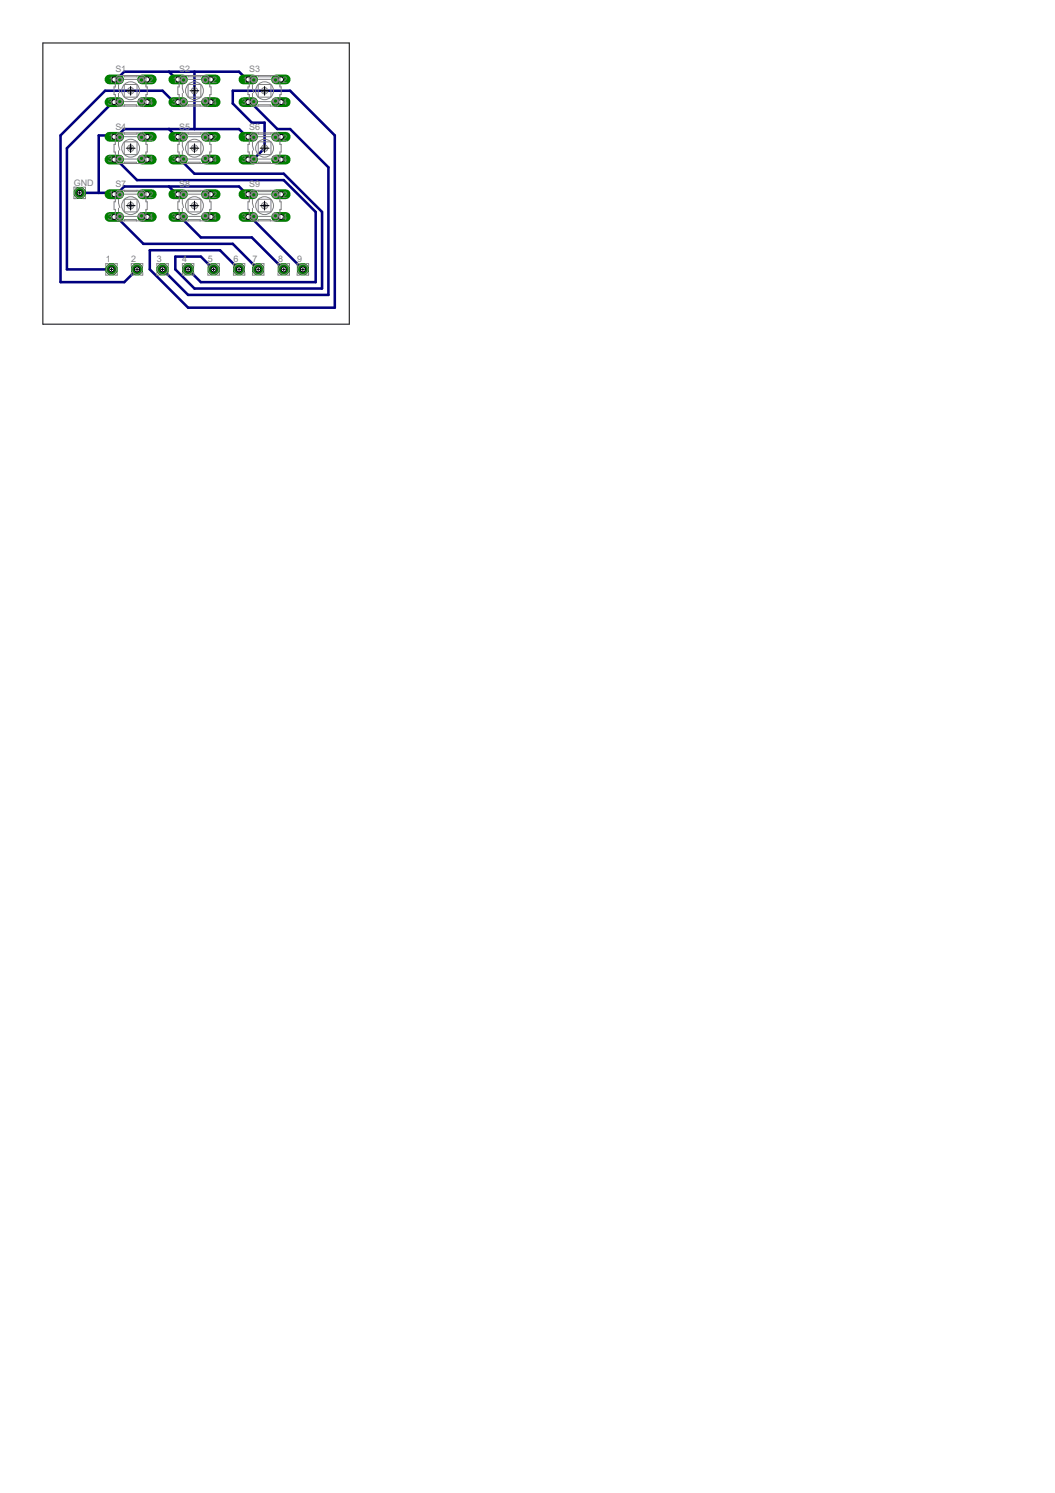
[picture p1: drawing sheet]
<svg xmlns="http://www.w3.org/2000/svg" width="210mm" height="297mm" viewBox="0 0 210 297" stroke-linecap="round" stroke-linejoin="round" font-family="sans-serif">
<defs><g id="words">
<g font-size="2" fill="#808080">
<text x="21.7" y="16.4">1</text>
<text x="23" y="14.4">S1</text>
<text x="29.6" y="16.5">2</text>
<text x="34.4" y="16.4">1</text>
<text x="35.6" y="14.4">S2</text>
<text x="42.2" y="16.5">2</text>
<text x="48.3" y="16.4">1</text>
<text x="49.6" y="14.4">S3</text>
<text x="56.2" y="16.5">2</text>
<text x="21.4" y="20.9">3</text>
<text x="29.6" y="20.9">4</text>
<text x="34.1" y="20.9">3</text>
<text x="42.2" y="20.9">4</text>
<text x="48.1" y="20.9">3</text>
<text x="56.2" y="20.9">4</text>
<text x="21.7" y="27.8">1</text>
<text x="23" y="25.8">S4</text>
<text x="29.6" y="28">2</text>
<text x="34.4" y="27.8">1</text>
<text x="35.6" y="25.8">S5</text>
<text x="42.2" y="28">2</text>
<text x="48.3" y="27.8">1</text>
<text x="49.6" y="25.8">S6</text>
<text x="56.2" y="28">2</text>
<text x="21.4" y="32.3">3</text>
<text x="29.6" y="32.3">4</text>
<text x="34.1" y="32.3">3</text>
<text x="42.2" y="32.3">4</text>
<text x="48.1" y="32.3">3</text>
<text x="56.2" y="32.3">4</text>
<text x="14.7" y="37">GND</text>
<text x="21.7" y="39.3">1</text>
<text x="23" y="37.2">S7</text>
<text x="29.6" y="39.4">2</text>
<text x="34.4" y="39.3">1</text>
<text x="35.6" y="37.2">S8</text>
<text x="42.2" y="39.4">2</text>
<text x="48.3" y="39.3">1</text>
<text x="49.6" y="37.2">S9</text>
<text x="56.2" y="39.4">2</text>
<text x="21.4" y="43.7">3</text>
<text x="29.6" y="43.7">4</text>
<text x="34.1" y="43.7">3</text>
<text x="42.2" y="43.7">4</text>
<text x="48.1" y="43.7">3</text>
<text x="56.2" y="43.7">4</text>
<text x="21" y="52.2">1</text>
<text x="26.1" y="52.2">2</text>
<text x="31.2" y="52.2">3</text>
<text x="36.3" y="52.2">4</text>
<text x="41.4" y="52.2">5</text>
<text x="46.4" y="52.2">6</text>
<text x="50.2" y="52.2">7</text>
<text x="55.3" y="52.2">8</text>
<text x="59.1" y="52.2">9</text>
</g>
</g></defs>
<g fill="#000080" stroke="#000080" stroke-width=".51">
<path d="M22.2 20.6l-8.9 8.9z"/>
<path d="M13.3 29.5v24.1z"/>
<path d="M13.3 53.6h8.9z"/>
<path d="M22.2 20.6l.6-.3z"/>
<path d="M32.3 18.1l2.6 2.5z"/>
<path d="M20.9 18.1h11.4z"/>
<path d="M20.9 18.1l-8.9 8.8z"/>
<path d="M12 26.9v29.2z"/>
<path d="M12 56.1h12.7z"/>
<path d="M24.7 56.1l2.6-2.5z"/>
<path d="M34.9 20.6l.5-.3z"/>
<path d="M50.1 20.6l5.1 5.1z"/>
<path d="M55.2 25.7h2.5z"/>
<path d="M57.7 25.7l7.6 7.6z"/>
<path d="M65.3 33.3v25.4z"/>
<path d="M37.4 58.7h27.9z"/>
<path d="M32.3 53.6l5.1 5.1z"/>
<path d="M49.4 20.3l.7 .3z"/>
<path d="M15.9 38.4h3.7z"/>
<path d="M19.6 38.4h2.6z"/>
<path d="M22.2 38.4l.6 .3z"/>
<path d="M33.6 37.1l1.3 1.3z"/>
<path d="M24.7 37.1h8.9z"/>
<path d="M23.5 38.4l1.2-1.3z"/>
<path d="M34.9 38.4l.5 .3z"/>
<path d="M22.8 38.7l.7-.3z"/>
<path d="M47.6 37.1l1.2 1.3z"/>
<path d="M33.6 37.1h14z"/>
<path d="M48.8 38.4l.6 .3z"/>
<path d="M23.5 26.9l1.2-1.2z"/>
<path d="M24.7 25.7h8.9z"/>
<path d="M33.6 25.7l1.3 1.2z"/>
<path d="M22.8 27.2l.7-.3z"/>
<path d="M34.9 26.9l.5 .3z"/>
<path d="M47.6 25.7l1.2 1.2z"/>
<path d="M33.6 25.7h5.1z"/>
<path d="M38.7 25.7h8.9z"/>
<path d="M48.8 26.9l.6 .3z"/>
<path d="M24.7 14.3l-1.2 1.2z"/>
<path d="M24.7 14.3h8.9z"/>
<path d="M33.6 14.3l1.3 1.2z"/>
<path d="M22.8 15.8l.7-.3z"/>
<path d="M34.9 15.5l.5 .3z"/>
<path d="M47.6 14.3l1.2 1.2z"/>
<path d="M33.6 14.3h5.1z"/>
<path d="M38.7 14.3h8.9z"/>
<path d="M48.8 15.5l.6 .3z"/>
<path d="M38.7 14.3v11.4z"/>
<path d="M19.6 26.9v11.5z"/>
<path d="M19.6 26.9h2.6z"/>
<path d="M22.2 26.9l.6 .3z"/>
<path d="M23.5 32l3.8 3.8z"/>
<path d="M27.3 35.8h29.2z"/>
<path d="M56.5 35.8l6.3 6.4z"/>
<path d="M62.8 42.2v13.9z"/>
<path d="M40 56.1h22.8z"/>
<path d="M37.4 53.6l2.6 2.5z"/>
<path d="M22.8 31.7l.7 .3z"/>
<path d="M36.2 32l2.5 2.6z"/>
<path d="M38.7 34.6h17.8z"/>
<path d="M56.5 34.6l7.6 7.6z"/>
<path d="M64.1 42.2v15.2z"/>
<path d="M38.7 57.4h25.4z"/>
<path d="M34.9 53.6l3.8 3.8z"/>
<path d="M34.9 51.1v2.5z"/>
<path d="M34.9 51.1h5.1z"/>
<path d="M40 51.1l2.5 2.5z"/>
<path d="M35.4 31.7l.8 .3z"/>
<path d="M52.6 29.5l-2.5 2.5z"/>
<path d="M52.6 24.4v5.1z"/>
<path d="M50.1 24.4h2.5z"/>
<path d="M46.3 20.6l3.8 3.8z"/>
<path d="M46.3 18.1v2.5z"/>
<path d="M46.3 18.1h11.4z"/>
<path d="M57.7 18.1l8.9 8.8z"/>
<path d="M66.6 26.9v34.3z"/>
<path d="M37.4 61.2h29.2z"/>
<path d="M29.8 53.6l7.6 7.6z"/>
<path d="M29.8 49.8v3.8z"/>
<path d="M29.8 49.8h14z"/>
<path d="M43.8 49.8l3.8 3.8z"/>
<path d="M49.4 31.7l.7 .3z"/>
<path d="M23.5 43.4l5 5.1z"/>
<path d="M28.5 48.5h17.8z"/>
<path d="M46.3 48.5l5.1 5.1z"/>
<path d="M22.8 43.2l.7 .2z"/>
<path d="M36.2 43.4l3.8 3.8z"/>
<path d="M40 47.2h10.1z"/>
<path d="M50.1 47.2l6.4 6.4z"/>
<path d="M35.4 43.2l.8 .2z"/>
<path d="M50.1 43.4l10.2 10.2z"/>
<path d="M49.4 43.2l.7 .2z"/>
</g>
<circle cx="15.9" cy="38.4" r="1.17" fill="#008000" stroke="#008000" stroke-width=".2"/>
<circle cx="15.9" cy="38.4" r=".51" fill="#fff" stroke="#000" stroke-width=".2"/>
<circle cx="22.2" cy="53.6" r="1.17" fill="#008000" stroke="#008000" stroke-width=".2"/>
<circle cx="22.2" cy="53.6" r=".51" fill="#fff" stroke="#000" stroke-width=".2"/>
<path d="M21.8 15.8h1.9z" fill="#008000" stroke="#008000" stroke-width="1.9"/>
<circle cx="22.8" cy="15.8" r=".51" fill="#fff" stroke="#000" stroke-width=".2"/>
<path d="M21.8 20.3h1.9z" fill="#008000" stroke="#008000" stroke-width="1.9"/>
<circle cx="22.8" cy="20.3" r=".51" fill="#fff" stroke="#000" stroke-width=".2"/>
<path d="M28.3 15.8h1.9z" fill="#008000" stroke="#008000" stroke-width="1.9"/>
<circle cx="29.3" cy="15.8" r=".51" fill="#fff" stroke="#000" stroke-width=".2"/>
<path d="M28.3 20.3h1.9z" fill="#008000" stroke="#008000" stroke-width="1.9"/>
<circle cx="29.3" cy="20.3" r=".51" fill="#fff" stroke="#000" stroke-width=".2"/>
<path d="M34.5 15.8h1.9z" fill="#008000" stroke="#008000" stroke-width="1.9"/>
<circle cx="35.4" cy="15.8" r=".51" fill="#fff" stroke="#000" stroke-width=".2"/>
<path d="M34.5 20.3h1.9z" fill="#008000" stroke="#008000" stroke-width="1.9"/>
<circle cx="35.4" cy="20.3" r=".51" fill="#fff" stroke="#000" stroke-width=".2"/>
<path d="M41 15.8h1.9z" fill="#008000" stroke="#008000" stroke-width="1.9"/>
<circle cx="41.9" cy="15.8" r=".51" fill="#fff" stroke="#000" stroke-width=".2"/>
<path d="M41 20.3h1.9z" fill="#008000" stroke="#008000" stroke-width="1.9"/>
<circle cx="41.9" cy="20.3" r=".51" fill="#fff" stroke="#000" stroke-width=".2"/>
<path d="M48.4 15.8h2z" fill="#008000" stroke="#008000" stroke-width="1.9"/>
<circle cx="49.4" cy="15.8" r=".51" fill="#fff" stroke="#000" stroke-width=".2"/>
<path d="M48.4 20.3h2z" fill="#008000" stroke="#008000" stroke-width="1.9"/>
<circle cx="49.4" cy="20.3" r=".51" fill="#fff" stroke="#000" stroke-width=".2"/>
<path d="M54.9 15.8h2z" fill="#008000" stroke="#008000" stroke-width="1.9"/>
<circle cx="55.9" cy="15.8" r=".51" fill="#fff" stroke="#000" stroke-width=".2"/>
<path d="M54.9 20.3h2z" fill="#008000" stroke="#008000" stroke-width="1.9"/>
<circle cx="55.9" cy="20.3" r=".51" fill="#fff" stroke="#000" stroke-width=".2"/>
<circle cx="27.3" cy="53.6" r="1.17" fill="#008000" stroke="#008000" stroke-width=".2"/>
<circle cx="27.3" cy="53.6" r=".51" fill="#fff" stroke="#000" stroke-width=".2"/>
<circle cx="32.3" cy="53.6" r="1.17" fill="#008000" stroke="#008000" stroke-width=".2"/>
<circle cx="32.3" cy="53.6" r=".51" fill="#fff" stroke="#000" stroke-width=".2"/>
<path d="M21.8 27.2h1.9z" fill="#008000" stroke="#008000" stroke-width="1.9"/>
<circle cx="22.8" cy="27.2" r=".51" fill="#fff" stroke="#000" stroke-width=".2"/>
<path d="M21.8 31.7h1.9z" fill="#008000" stroke="#008000" stroke-width="1.9"/>
<circle cx="22.8" cy="31.7" r=".51" fill="#fff" stroke="#000" stroke-width=".2"/>
<path d="M28.3 27.2h1.9z" fill="#008000" stroke="#008000" stroke-width="1.9"/>
<circle cx="29.3" cy="27.2" r=".51" fill="#fff" stroke="#000" stroke-width=".2"/>
<path d="M28.3 31.7h1.9z" fill="#008000" stroke="#008000" stroke-width="1.9"/>
<circle cx="29.3" cy="31.7" r=".51" fill="#fff" stroke="#000" stroke-width=".2"/>
<path d="M34.5 27.2h1.9z" fill="#008000" stroke="#008000" stroke-width="1.9"/>
<circle cx="35.4" cy="27.2" r=".51" fill="#fff" stroke="#000" stroke-width=".2"/>
<path d="M34.5 31.7h1.9z" fill="#008000" stroke="#008000" stroke-width="1.9"/>
<circle cx="35.4" cy="31.7" r=".51" fill="#fff" stroke="#000" stroke-width=".2"/>
<path d="M41 27.2h1.9z" fill="#008000" stroke="#008000" stroke-width="1.9"/>
<circle cx="41.9" cy="27.2" r=".51" fill="#fff" stroke="#000" stroke-width=".2"/>
<path d="M41 31.7h1.9z" fill="#008000" stroke="#008000" stroke-width="1.9"/>
<circle cx="41.9" cy="31.7" r=".51" fill="#fff" stroke="#000" stroke-width=".2"/>
<path d="M48.4 27.2h2z" fill="#008000" stroke="#008000" stroke-width="1.9"/>
<circle cx="49.4" cy="27.2" r=".51" fill="#fff" stroke="#000" stroke-width=".2"/>
<path d="M48.4 31.7h2z" fill="#008000" stroke="#008000" stroke-width="1.9"/>
<circle cx="49.4" cy="31.7" r=".51" fill="#fff" stroke="#000" stroke-width=".2"/>
<path d="M54.9 27.2h2z" fill="#008000" stroke="#008000" stroke-width="1.9"/>
<circle cx="55.9" cy="27.2" r=".51" fill="#fff" stroke="#000" stroke-width=".2"/>
<path d="M54.9 31.7h2z" fill="#008000" stroke="#008000" stroke-width="1.9"/>
<circle cx="55.9" cy="31.7" r=".51" fill="#fff" stroke="#000" stroke-width=".2"/>
<circle cx="37.4" cy="53.6" r="1.17" fill="#008000" stroke="#008000" stroke-width=".2"/>
<circle cx="37.4" cy="53.6" r=".51" fill="#fff" stroke="#000" stroke-width=".2"/>
<circle cx="42.5" cy="53.6" r="1.17" fill="#008000" stroke="#008000" stroke-width=".2"/>
<circle cx="42.5" cy="53.6" r=".51" fill="#fff" stroke="#000" stroke-width=".2"/>
<circle cx="47.6" cy="53.6" r="1.17" fill="#008000" stroke="#008000" stroke-width=".2"/>
<circle cx="47.6" cy="53.6" r=".51" fill="#fff" stroke="#000" stroke-width=".2"/>
<path d="M21.8 38.7h1.9z" fill="#008000" stroke="#008000" stroke-width="1.9"/>
<circle cx="22.8" cy="38.7" r=".51" fill="#fff" stroke="#000" stroke-width=".2"/>
<path d="M21.8 43.2h1.9z" fill="#008000" stroke="#008000" stroke-width="1.9"/>
<circle cx="22.8" cy="43.2" r=".51" fill="#fff" stroke="#000" stroke-width=".2"/>
<path d="M28.3 38.7h1.9z" fill="#008000" stroke="#008000" stroke-width="1.9"/>
<circle cx="29.3" cy="38.7" r=".51" fill="#fff" stroke="#000" stroke-width=".2"/>
<path d="M28.3 43.2h1.9z" fill="#008000" stroke="#008000" stroke-width="1.9"/>
<circle cx="29.3" cy="43.2" r=".51" fill="#fff" stroke="#000" stroke-width=".2"/>
<path d="M34.5 38.7h1.9z" fill="#008000" stroke="#008000" stroke-width="1.9"/>
<circle cx="35.4" cy="38.7" r=".51" fill="#fff" stroke="#000" stroke-width=".2"/>
<path d="M34.5 43.2h1.9z" fill="#008000" stroke="#008000" stroke-width="1.9"/>
<circle cx="35.4" cy="43.2" r=".51" fill="#fff" stroke="#000" stroke-width=".2"/>
<path d="M41 38.7h1.9z" fill="#008000" stroke="#008000" stroke-width="1.9"/>
<circle cx="41.9" cy="38.7" r=".51" fill="#fff" stroke="#000" stroke-width=".2"/>
<path d="M41 43.2h1.9z" fill="#008000" stroke="#008000" stroke-width="1.9"/>
<circle cx="41.9" cy="43.2" r=".51" fill="#fff" stroke="#000" stroke-width=".2"/>
<path d="M48.4 38.7h2z" fill="#008000" stroke="#008000" stroke-width="1.9"/>
<circle cx="49.4" cy="38.7" r=".51" fill="#fff" stroke="#000" stroke-width=".2"/>
<path d="M48.4 43.2h2z" fill="#008000" stroke="#008000" stroke-width="1.9"/>
<circle cx="49.4" cy="43.2" r=".51" fill="#fff" stroke="#000" stroke-width=".2"/>
<path d="M54.9 38.7h2z" fill="#008000" stroke="#008000" stroke-width="1.9"/>
<circle cx="55.9" cy="38.7" r=".51" fill="#fff" stroke="#000" stroke-width=".2"/>
<path d="M54.9 43.2h2z" fill="#008000" stroke="#008000" stroke-width="1.9"/>
<circle cx="55.9" cy="43.2" r=".51" fill="#fff" stroke="#000" stroke-width=".2"/>
<circle cx="51.4" cy="53.6" r="1.17" fill="#008000" stroke="#008000" stroke-width=".2"/>
<circle cx="51.4" cy="53.6" r=".51" fill="#fff" stroke="#000" stroke-width=".2"/>
<circle cx="56.5" cy="53.6" r="1.17" fill="#008000" stroke="#008000" stroke-width=".2"/>
<circle cx="56.5" cy="53.6" r=".51" fill="#fff" stroke="#000" stroke-width=".2"/>
<circle cx="60.3" cy="53.6" r="1.17" fill="#008000" stroke="#008000" stroke-width=".2"/>
<circle cx="60.3" cy="53.6" r=".51" fill="#fff" stroke="#000" stroke-width=".2"/>
<circle cx="15.9" cy="38.4" r="1.17" fill="#008000" stroke="#008000" stroke-width=".2"/>
<circle cx="15.9" cy="38.4" r=".51" fill="#fff" stroke="#000" stroke-width=".2"/>
<circle cx="22.2" cy="53.6" r="1.17" fill="#008000" stroke="#008000" stroke-width=".2"/>
<circle cx="22.2" cy="53.6" r=".51" fill="#fff" stroke="#000" stroke-width=".2"/>
<path d="M22 15.8h1.5z" fill="#008000" stroke="#008000" stroke-width="1.5"/>
<circle cx="22.8" cy="15.8" r=".51" fill="#fff" stroke="#000" stroke-width=".2"/>
<path d="M22 20.3h1.5z" fill="#008000" stroke="#008000" stroke-width="1.5"/>
<circle cx="22.8" cy="20.3" r=".51" fill="#fff" stroke="#000" stroke-width=".2"/>
<path d="M28.5 15.8h1.5z" fill="#008000" stroke="#008000" stroke-width="1.5"/>
<circle cx="29.3" cy="15.8" r=".51" fill="#fff" stroke="#000" stroke-width=".2"/>
<path d="M28.5 20.3h1.5z" fill="#008000" stroke="#008000" stroke-width="1.5"/>
<circle cx="29.3" cy="20.3" r=".51" fill="#fff" stroke="#000" stroke-width=".2"/>
<path d="M34.7 15.8h1.5z" fill="#008000" stroke="#008000" stroke-width="1.5"/>
<circle cx="35.4" cy="15.8" r=".51" fill="#fff" stroke="#000" stroke-width=".2"/>
<path d="M34.7 20.3h1.5z" fill="#008000" stroke="#008000" stroke-width="1.5"/>
<circle cx="35.4" cy="20.3" r=".51" fill="#fff" stroke="#000" stroke-width=".2"/>
<path d="M41.2 15.8h1.5z" fill="#008000" stroke="#008000" stroke-width="1.5"/>
<circle cx="41.9" cy="15.8" r=".51" fill="#fff" stroke="#000" stroke-width=".2"/>
<path d="M41.2 20.3h1.5z" fill="#008000" stroke="#008000" stroke-width="1.5"/>
<circle cx="41.9" cy="20.3" r=".51" fill="#fff" stroke="#000" stroke-width=".2"/>
<path d="M48.6 15.8h1.6z" fill="#008000" stroke="#008000" stroke-width="1.5"/>
<circle cx="49.4" cy="15.8" r=".51" fill="#fff" stroke="#000" stroke-width=".2"/>
<path d="M48.6 20.3h1.6z" fill="#008000" stroke="#008000" stroke-width="1.5"/>
<circle cx="49.4" cy="20.3" r=".51" fill="#fff" stroke="#000" stroke-width=".2"/>
<path d="M55.1 15.8h1.6z" fill="#008000" stroke="#008000" stroke-width="1.5"/>
<circle cx="55.9" cy="15.8" r=".51" fill="#fff" stroke="#000" stroke-width=".2"/>
<path d="M55.1 20.3h1.6z" fill="#008000" stroke="#008000" stroke-width="1.5"/>
<circle cx="55.9" cy="20.3" r=".51" fill="#fff" stroke="#000" stroke-width=".2"/>
<circle cx="27.3" cy="53.6" r="1.17" fill="#008000" stroke="#008000" stroke-width=".2"/>
<circle cx="27.3" cy="53.6" r=".51" fill="#fff" stroke="#000" stroke-width=".2"/>
<circle cx="32.3" cy="53.6" r="1.17" fill="#008000" stroke="#008000" stroke-width=".2"/>
<circle cx="32.3" cy="53.6" r=".51" fill="#fff" stroke="#000" stroke-width=".2"/>
<path d="M22 27.2h1.5z" fill="#008000" stroke="#008000" stroke-width="1.5"/>
<circle cx="22.8" cy="27.2" r=".51" fill="#fff" stroke="#000" stroke-width=".2"/>
<path d="M22 31.7h1.5z" fill="#008000" stroke="#008000" stroke-width="1.5"/>
<circle cx="22.8" cy="31.7" r=".51" fill="#fff" stroke="#000" stroke-width=".2"/>
<path d="M28.5 27.2h1.5z" fill="#008000" stroke="#008000" stroke-width="1.5"/>
<circle cx="29.3" cy="27.2" r=".51" fill="#fff" stroke="#000" stroke-width=".2"/>
<path d="M28.5 31.7h1.5z" fill="#008000" stroke="#008000" stroke-width="1.5"/>
<circle cx="29.3" cy="31.7" r=".51" fill="#fff" stroke="#000" stroke-width=".2"/>
<path d="M34.7 27.2h1.5z" fill="#008000" stroke="#008000" stroke-width="1.5"/>
<circle cx="35.4" cy="27.2" r=".51" fill="#fff" stroke="#000" stroke-width=".2"/>
<path d="M34.7 31.7h1.5z" fill="#008000" stroke="#008000" stroke-width="1.5"/>
<circle cx="35.4" cy="31.7" r=".51" fill="#fff" stroke="#000" stroke-width=".2"/>
<path d="M41.2 27.2h1.5z" fill="#008000" stroke="#008000" stroke-width="1.5"/>
<circle cx="41.9" cy="27.2" r=".51" fill="#fff" stroke="#000" stroke-width=".2"/>
<path d="M41.2 31.7h1.5z" fill="#008000" stroke="#008000" stroke-width="1.5"/>
<circle cx="41.9" cy="31.7" r=".51" fill="#fff" stroke="#000" stroke-width=".2"/>
<path d="M48.6 27.2h1.6z" fill="#008000" stroke="#008000" stroke-width="1.5"/>
<circle cx="49.4" cy="27.2" r=".51" fill="#fff" stroke="#000" stroke-width=".2"/>
<path d="M48.6 31.7h1.6z" fill="#008000" stroke="#008000" stroke-width="1.5"/>
<circle cx="49.4" cy="31.7" r=".51" fill="#fff" stroke="#000" stroke-width=".2"/>
<path d="M55.1 27.2h1.6z" fill="#008000" stroke="#008000" stroke-width="1.5"/>
<circle cx="55.9" cy="27.2" r=".51" fill="#fff" stroke="#000" stroke-width=".2"/>
<path d="M55.1 31.7h1.6z" fill="#008000" stroke="#008000" stroke-width="1.5"/>
<circle cx="55.9" cy="31.7" r=".51" fill="#fff" stroke="#000" stroke-width=".2"/>
<circle cx="37.4" cy="53.6" r="1.17" fill="#008000" stroke="#008000" stroke-width=".2"/>
<circle cx="37.4" cy="53.6" r=".51" fill="#fff" stroke="#000" stroke-width=".2"/>
<circle cx="42.5" cy="53.6" r="1.17" fill="#008000" stroke="#008000" stroke-width=".2"/>
<circle cx="42.5" cy="53.6" r=".51" fill="#fff" stroke="#000" stroke-width=".2"/>
<circle cx="47.6" cy="53.6" r="1.17" fill="#008000" stroke="#008000" stroke-width=".2"/>
<circle cx="47.6" cy="53.6" r=".51" fill="#fff" stroke="#000" stroke-width=".2"/>
<path d="M22 38.7h1.5z" fill="#008000" stroke="#008000" stroke-width="1.5"/>
<circle cx="22.8" cy="38.7" r=".51" fill="#fff" stroke="#000" stroke-width=".2"/>
<path d="M22 43.2h1.5z" fill="#008000" stroke="#008000" stroke-width="1.5"/>
<circle cx="22.8" cy="43.2" r=".51" fill="#fff" stroke="#000" stroke-width=".2"/>
<path d="M28.5 38.7h1.5z" fill="#008000" stroke="#008000" stroke-width="1.5"/>
<circle cx="29.3" cy="38.7" r=".51" fill="#fff" stroke="#000" stroke-width=".2"/>
<path d="M28.5 43.2h1.5z" fill="#008000" stroke="#008000" stroke-width="1.5"/>
<circle cx="29.3" cy="43.2" r=".51" fill="#fff" stroke="#000" stroke-width=".2"/>
<path d="M34.7 38.7h1.5z" fill="#008000" stroke="#008000" stroke-width="1.5"/>
<circle cx="35.4" cy="38.7" r=".51" fill="#fff" stroke="#000" stroke-width=".2"/>
<path d="M34.7 43.2h1.5z" fill="#008000" stroke="#008000" stroke-width="1.5"/>
<circle cx="35.4" cy="43.2" r=".51" fill="#fff" stroke="#000" stroke-width=".2"/>
<path d="M41.2 38.7h1.5z" fill="#008000" stroke="#008000" stroke-width="1.5"/>
<circle cx="41.9" cy="38.7" r=".51" fill="#fff" stroke="#000" stroke-width=".2"/>
<path d="M41.2 43.2h1.5z" fill="#008000" stroke="#008000" stroke-width="1.5"/>
<circle cx="41.9" cy="43.2" r=".51" fill="#fff" stroke="#000" stroke-width=".2"/>
<path d="M48.6 38.7h1.6z" fill="#008000" stroke="#008000" stroke-width="1.5"/>
<circle cx="49.4" cy="38.7" r=".51" fill="#fff" stroke="#000" stroke-width=".2"/>
<path d="M48.6 43.2h1.6z" fill="#008000" stroke="#008000" stroke-width="1.5"/>
<circle cx="49.4" cy="43.2" r=".51" fill="#fff" stroke="#000" stroke-width=".2"/>
<path d="M55.1 38.7h1.6z" fill="#008000" stroke="#008000" stroke-width="1.5"/>
<circle cx="55.9" cy="38.7" r=".51" fill="#fff" stroke="#000" stroke-width=".2"/>
<path d="M55.1 43.2h1.6z" fill="#008000" stroke="#008000" stroke-width="1.5"/>
<circle cx="55.9" cy="43.2" r=".51" fill="#fff" stroke="#000" stroke-width=".2"/>
<circle cx="51.4" cy="53.6" r="1.17" fill="#008000" stroke="#008000" stroke-width=".2"/>
<circle cx="51.4" cy="53.6" r=".51" fill="#fff" stroke="#000" stroke-width=".2"/>
<circle cx="56.5" cy="53.6" r="1.17" fill="#008000" stroke="#008000" stroke-width=".2"/>
<circle cx="56.5" cy="53.6" r=".51" fill="#fff" stroke="#000" stroke-width=".2"/>
<circle cx="60.3" cy="53.6" r="1.17" fill="#008000" stroke="#008000" stroke-width=".2"/>
<circle cx="60.3" cy="53.6" r=".51" fill="#fff" stroke="#000" stroke-width=".2"/>
<g fill="#808080" stroke="#808080" stroke-width=".2">
<path d="M17 39v.5z"/>
<path d="M16.5 39.5h.5z"/>
<path d="M17 37.2v.5z"/>
<path d="M16.5 37.2h.5z"/>
<path d="M14.7 37.2h.5z"/>
<path d="M14.7 37.2v.5z"/>
<path d="M14.7 39v.5z"/>
<path d="M14.7 39.5h.5z"/>
<path d="M23.3 54.2v.5z"/>
<path d="M22.8 54.7h.5z"/>
<path d="M23.3 52.5v.5z"/>
<path d="M22.8 52.5h.5z"/>
<path d="M21 52.5h.5z"/>
<path d="M21 52.5v.5z"/>
<path d="M21 54.2v.5z"/>
<path d="M21 54.7h.5z"/>
<path d="M29 18.8h.3z"/>
<path d="M29.3 17.3v1.5z"/>
<path d="M29 17.3h.3z"/>
<path d="M22.7 17.3h.2z"/>
<path d="M22.7 17.3v1.5z"/>
<path d="M22.7 18.8h.2z"/>
<path d="M24.7 15v.3z"/>
<path d="M24.7 15.3h2.6z"/>
<path d="M27.3 15v.3z"/>
<path d="M24.7 20.8h2.4z"/>
<path d="M27.1 20.8v.3z"/>
<path d="M24.7 20.8v.3z"/>
<path d="M23.8 21.1h.9z"/>
<path d="M27.3 15h.9z"/>
<path d="M24.7 15h2.6z"/>
<path d="M23.8 15h.9z"/>
<path d="M24.7 21.1h2.4z"/>
<path d="M27.1 21.1h1.1z"/>
<path d="M29 18.8v.3z"/>
<path d="M29 17v.3z"/>
<path d="M22.9 18.8v.3z"/>
<path d="M22.9 17v.3z"/>
<path d="M41.7 18.8h.3z"/>
<path d="M42 17.3v1.5z"/>
<path d="M41.7 17.3h.3z"/>
<path d="M35.4 17.3h.2z"/>
<path d="M35.4 17.3v1.5z"/>
<path d="M35.4 18.8h.2z"/>
<path d="M37.4 15v.3z"/>
<path d="M37.4 15.3h2.6z"/>
<path d="M40 15v.3z"/>
<path d="M37.4 20.8h2.4z"/>
<path d="M39.8 20.8v.3z"/>
<path d="M37.4 20.8v.3z"/>
<path d="M36.5 21.1h.9z"/>
<path d="M40 15h.9z"/>
<path d="M37.4 15h2.6z"/>
<path d="M36.5 15h.9z"/>
<path d="M37.4 21.1h2.4z"/>
<path d="M39.8 21.1h1.1z"/>
<path d="M41.7 18.8v.3z"/>
<path d="M41.7 17v.3z"/>
<path d="M35.6 18.8v.3z"/>
<path d="M35.6 17v.3z"/>
<path d="M55.7 18.8h.2z"/>
<path d="M55.9 17.3v1.5z"/>
<path d="M55.7 17.3h.2z"/>
<path d="M49.3 17.3h.3z"/>
<path d="M49.3 17.3v1.5z"/>
<path d="M49.3 18.8h.3z"/>
<path d="M51.4 15v.3z"/>
<path d="M51.4 15.3h2.5z"/>
<path d="M53.9 15v.3z"/>
<path d="M51.4 20.8h2.4z"/>
<path d="M53.8 20.8v.3z"/>
<path d="M51.4 20.8v.3z"/>
<path d="M50.5 21.1h.9z"/>
<path d="M53.9 15h.9z"/>
<path d="M51.4 15h2.5z"/>
<path d="M50.5 15h.9z"/>
<path d="M51.4 21.1h2.4z"/>
<path d="M53.8 21.1h1z"/>
<path d="M55.7 18.8v.3z"/>
<path d="M55.7 17v.3z"/>
<path d="M49.6 18.8v.3z"/>
<path d="M49.6 17v.3z"/>
<path d="M28.4 54.2v.5z"/>
<path d="M27.9 54.7h.5z"/>
<path d="M28.4 52.5v.5z"/>
<path d="M27.9 52.5h.5z"/>
<path d="M26.1 52.5h.5z"/>
<path d="M26.1 52.5v.5z"/>
<path d="M26.1 54.2v.5z"/>
<path d="M26.1 54.7h.5z"/>
<path d="M33.5 54.2v.5z"/>
<path d="M33 54.7h.5z"/>
<path d="M33.5 52.5v.5z"/>
<path d="M33 52.5h.5z"/>
<path d="M31.2 52.5h.5z"/>
<path d="M31.2 52.5v.5z"/>
<path d="M31.2 54.2v.5z"/>
<path d="M31.2 54.7h.5z"/>
<path d="M29 30.2h.3z"/>
<path d="M29.3 28.7v1.5z"/>
<path d="M29 28.7h.3z"/>
<path d="M22.7 28.7h.2z"/>
<path d="M22.7 28.7v1.5z"/>
<path d="M22.7 30.2h.2z"/>
<path d="M24.7 26.4v.3z"/>
<path d="M24.7 26.7h2.6z"/>
<path d="M27.3 26.4v.3z"/>
<path d="M24.7 32.3h2.4z"/>
<path d="M27.1 32.3v.2z"/>
<path d="M24.7 32.3v.2z"/>
<path d="M23.8 32.5h.9z"/>
<path d="M27.3 26.4h.9z"/>
<path d="M24.7 26.4h2.6z"/>
<path d="M23.8 26.4h.9z"/>
<path d="M24.7 32.5h2.4z"/>
<path d="M27.1 32.5h1.1z"/>
<path d="M29 30.2v.3z"/>
<path d="M29 28.5v.2z"/>
<path d="M22.9 30.2v.3z"/>
<path d="M22.9 28.5v.2z"/>
<path d="M41.7 30.2h.3z"/>
<path d="M42 28.7v1.5z"/>
<path d="M41.7 28.7h.3z"/>
<path d="M35.4 28.7h.2z"/>
<path d="M35.4 28.7v1.5z"/>
<path d="M35.4 30.2h.2z"/>
<path d="M37.4 26.4v.3z"/>
<path d="M37.4 26.7h2.6z"/>
<path d="M40 26.4v.3z"/>
<path d="M37.4 32.3h2.4z"/>
<path d="M39.8 32.3v.2z"/>
<path d="M37.4 32.3v.2z"/>
<path d="M36.5 32.5h.9z"/>
<path d="M40 26.4h.9z"/>
<path d="M37.4 26.4h2.6z"/>
<path d="M36.5 26.4h.9z"/>
<path d="M37.4 32.5h2.4z"/>
<path d="M39.8 32.5h1.1z"/>
<path d="M41.7 30.2v.3z"/>
<path d="M41.7 28.5v.2z"/>
<path d="M35.6 30.2v.3z"/>
<path d="M35.6 28.5v.2z"/>
<path d="M55.7 30.2h.2z"/>
<path d="M55.9 28.7v1.5z"/>
<path d="M55.7 28.7h.2z"/>
<path d="M49.3 28.7h.3z"/>
<path d="M49.3 28.7v1.5z"/>
<path d="M49.3 30.2h.3z"/>
<path d="M51.4 26.4v.3z"/>
<path d="M51.4 26.7h2.5z"/>
<path d="M53.9 26.4v.3z"/>
<path d="M51.4 32.3h2.4z"/>
<path d="M53.8 32.3v.2z"/>
<path d="M51.4 32.3v.2z"/>
<path d="M50.5 32.5h.9z"/>
<path d="M53.9 26.4h.9z"/>
<path d="M51.4 26.4h2.5z"/>
<path d="M50.5 26.4h.9z"/>
<path d="M51.4 32.5h2.4z"/>
<path d="M53.8 32.5h1z"/>
<path d="M55.7 30.2v.3z"/>
<path d="M55.7 28.5v.2z"/>
<path d="M49.6 30.2v.3z"/>
<path d="M49.6 28.5v.2z"/>
<path d="M38.6 54.2v.5z"/>
<path d="M38.1 54.7h.5z"/>
<path d="M38.6 52.5v.5z"/>
<path d="M38.1 52.5h.5z"/>
<path d="M36.3 52.5h.5z"/>
<path d="M36.3 52.5v.5z"/>
<path d="M36.3 54.2v.5z"/>
<path d="M36.3 54.7h.5z"/>
<path d="M43.6 54.2v.5z"/>
<path d="M43.1 54.7h.5z"/>
<path d="M43.6 52.5v.5z"/>
<path d="M43.1 52.5h.5z"/>
<path d="M41.4 52.5h.5z"/>
<path d="M41.4 52.5v.5z"/>
<path d="M41.4 54.2v.5z"/>
<path d="M41.4 54.7h.5z"/>
<path d="M48.7 54.2v.5z"/>
<path d="M48.2 54.7h.5z"/>
<path d="M48.7 52.5v.5z"/>
<path d="M48.2 52.5h.5z"/>
<path d="M46.4 52.5h.5z"/>
<path d="M46.4 52.5v.5z"/>
<path d="M46.4 54.2v.5z"/>
<path d="M46.4 54.7h.5z"/>
<path d="M29 41.7h.3z"/>
<path d="M29.3 40.2v1.5z"/>
<path d="M29 40.2h.3z"/>
<path d="M22.7 40.2h.2z"/>
<path d="M22.7 40.2v1.5z"/>
<path d="M22.7 41.7h.2z"/>
<path d="M24.7 37.9v.2z"/>
<path d="M24.7 38.1h2.6z"/>
<path d="M27.3 37.9v.2z"/>
<path d="M24.7 43.7h2.4z"/>
<path d="M27.1 43.7v.2z"/>
<path d="M24.7 43.7v.2z"/>
<path d="M23.8 43.9h.9z"/>
<path d="M27.3 37.9h.9z"/>
<path d="M24.7 37.9h2.6z"/>
<path d="M23.8 37.9h.9z"/>
<path d="M24.7 43.9h2.4z"/>
<path d="M27.1 43.9h1.1z"/>
<path d="M29 41.7v.2z"/>
<path d="M29 39.9v.3z"/>
<path d="M22.9 41.7v.2z"/>
<path d="M22.9 39.9v.3z"/>
<path d="M41.7 41.7h.3z"/>
<path d="M42 40.2v1.5z"/>
<path d="M41.7 40.2h.3z"/>
<path d="M35.4 40.2h.2z"/>
<path d="M35.4 40.2v1.5z"/>
<path d="M35.4 41.7h.2z"/>
<path d="M37.4 37.9v.2z"/>
<path d="M37.4 38.1h2.6z"/>
<path d="M40 37.9v.2z"/>
<path d="M37.4 43.7h2.4z"/>
<path d="M39.8 43.7v.2z"/>
<path d="M37.4 43.7v.2z"/>
<path d="M36.5 43.9h.9z"/>
<path d="M40 37.9h.9z"/>
<path d="M37.4 37.9h2.6z"/>
<path d="M36.5 37.9h.9z"/>
<path d="M37.4 43.9h2.4z"/>
<path d="M39.8 43.9h1.1z"/>
<path d="M41.7 41.7v.2z"/>
<path d="M41.7 39.9v.3z"/>
<path d="M35.6 41.7v.2z"/>
<path d="M35.6 39.9v.3z"/>
<path d="M55.7 41.7h.2z"/>
<path d="M55.9 40.2v1.5z"/>
<path d="M55.7 40.2h.2z"/>
<path d="M49.3 40.2h.3z"/>
<path d="M49.3 40.2v1.5z"/>
<path d="M49.3 41.7h.3z"/>
<path d="M51.4 37.9v.2z"/>
<path d="M51.4 38.1h2.5z"/>
<path d="M53.9 37.9v.2z"/>
<path d="M51.4 43.7h2.4z"/>
<path d="M53.8 43.7v.2z"/>
<path d="M51.4 43.7v.2z"/>
<path d="M50.5 43.9h.9z"/>
<path d="M53.9 37.9h.9z"/>
<path d="M51.4 37.9h2.5z"/>
<path d="M50.5 37.9h.9z"/>
<path d="M51.4 43.9h2.4z"/>
<path d="M53.8 43.9h1z"/>
<path d="M55.7 41.7v.2z"/>
<path d="M55.7 39.9v.3z"/>
<path d="M49.6 41.7v.2z"/>
<path d="M49.6 39.9v.3z"/>
<path d="M52.5 54.2v.5z"/>
<path d="M52 54.7h.5z"/>
<path d="M52.5 52.5v.5z"/>
<path d="M52 52.5h.5z"/>
<path d="M50.2 52.5h.5z"/>
<path d="M50.2 52.5v.5z"/>
<path d="M50.2 54.2v.5z"/>
<path d="M50.2 54.7h.5z"/>
<path d="M57.6 54.2v.5z"/>
<path d="M57.1 54.7h.5z"/>
<path d="M57.6 52.5v.5z"/>
<path d="M57.1 52.5h.5z"/>
<path d="M55.3 52.5h.5z"/>
<path d="M55.3 52.5v.5z"/>
<path d="M55.3 54.2v.5z"/>
<path d="M55.3 54.7h.5z"/>
<path d="M61.4 54.2v.5z"/>
<path d="M60.9 54.7h.5z"/>
<path d="M61.4 52.5v.5z"/>
<path d="M60.9 52.5h.5z"/>
<path d="M59.1 52.5h.5z"/>
<path d="M59.1 52.5v.5z"/>
<path d="M59.1 54.2v.5z"/>
<path d="M59.1 54.7h.5z"/>
<path d="M29 15.5v1.5z"/>
<path d="M28.5 15l.5 .5z"/>
<path d="M28.5 21.1l.5-.5z"/>
<path d="M29 19.1v1.5z"/>
<path d="M22.9 15.5l.6-.5z"/>
<path d="M22.9 15.5v1.5z"/>
<path d="M22.9 20.6l.6 .5z"/>
<path d="M22.9 19.1v1.5z"/>
<path d="M24.7 16.8v2.5z"/>
<path d="M24.7 19.3h2.6z"/>
<path d="M27.3 16.8v2.5z"/>
<path d="M24.7 16.8h2.6z"/>
<path d="M28.2 21.1h.3z"/>
<path d="M23.5 21.1h.3z"/>
<path d="M23.5 15h.3z"/>
<path d="M28.2 15h.3z"/>
<path d="M24.7 20.2h2.6z"/>
<path d="M24.7 15.8h2.6z"/>
<path d="M23.6 16.8v.7z"/>
<path d="M23.6 18.6v.7z"/>
<path d="M23.6 17.5l.2 .9z"/>
<path d="M41.7 15.5v1.5z"/>
<path d="M41.2 15l.5 .5z"/>
<path d="M41.2 21.1l.5-.5z"/>
<path d="M41.7 19.1v1.5z"/>
<path d="M35.6 15.5l.6-.5z"/>
<path d="M35.6 15.5v1.5z"/>
<path d="M35.6 20.6l.6 .5z"/>
<path d="M35.6 19.1v1.5z"/>
<path d="M37.4 16.8v2.5z"/>
<path d="M37.4 19.3h2.6z"/>
<path d="M40 16.8v2.5z"/>
<path d="M37.4 16.8h2.6z"/>
<path d="M40.9 21.1h.3z"/>
<path d="M36.2 21.1h.3z"/>
<path d="M36.2 15h.3z"/>
<path d="M40.9 15h.3z"/>
<path d="M37.4 20.2h2.6z"/>
<path d="M37.4 15.8h2.6z"/>
<path d="M36.3 16.8v.7z"/>
<path d="M36.3 18.6v.7z"/>
<path d="M36.3 17.5l.2 .9z"/>
<path d="M55.7 15.5v1.5z"/>
<path d="M55.2 15l.5 .5z"/>
<path d="M55.2 21.1l.5-.5z"/>
<path d="M55.7 19.1v1.5z"/>
<path d="M50.1 15l-.5 .5z"/>
<path d="M49.6 15.5v1.5z"/>
<path d="M49.6 20.6l.5 .5z"/>
<path d="M49.6 19.1v1.5z"/>
<path d="M51.4 16.8v2.5z"/>
<path d="M51.4 19.3h2.5z"/>
<path d="M53.9 16.8v2.5z"/>
<path d="M51.4 16.8h2.5z"/>
<path d="M54.8 21.1h.4z"/>
<path d="M50.1 21.1h.4z"/>
<path d="M50.1 15h.4z"/>
<path d="M54.8 15h.4z"/>
<path d="M51.4 20.2h2.5z"/>
<path d="M51.4 15.8h2.5z"/>
<path d="M50.2 16.8v.7z"/>
<path d="M50.2 18.6v.7z"/>
<path d="M50.2 17.5l.3 .9z"/>
<path d="M29 26.9v1.6z"/>
<path d="M28.5 26.4l.5 .5z"/>
<path d="M29 32l-.5 .5z"/>
<path d="M29 30.5v1.5z"/>
<path d="M23.5 26.4l-.6 .5z"/>
<path d="M22.9 26.9v1.6z"/>
<path d="M22.9 32l.6 .5z"/>
<path d="M22.9 30.5v1.5z"/>
<path d="M24.7 28.2v2.6z"/>
<path d="M24.7 30.8h2.6z"/>
<path d="M27.3 28.2v2.6z"/>
<path d="M24.7 28.2h2.6z"/>
<path d="M28.2 32.5h.3z"/>
<path d="M23.5 32.5h.3z"/>
<path d="M23.5 26.4h.3z"/>
<path d="M28.2 26.4h.3z"/>
<path d="M24.7 31.6h2.6z"/>
<path d="M24.7 27.2h2.6z"/>
<path d="M23.6 28.2v.8z"/>
<path d="M23.6 30v.8z"/>
<path d="M23.6 29l.2 .9z"/>
<path d="M41.7 26.9v1.6z"/>
<path d="M41.2 26.4l.5 .5z"/>
<path d="M41.7 32l-.5 .5z"/>
<path d="M41.7 30.5v1.5z"/>
<path d="M36.2 26.4l-.6 .5z"/>
<path d="M35.6 26.9v1.6z"/>
<path d="M35.6 32l.6 .5z"/>
<path d="M35.6 30.5v1.5z"/>
<path d="M37.4 28.2v2.6z"/>
<path d="M37.4 30.8h2.6z"/>
<path d="M40 28.2v2.6z"/>
<path d="M37.4 28.2h2.6z"/>
<path d="M40.9 32.5h.3z"/>
<path d="M36.2 32.5h.3z"/>
<path d="M36.2 26.4h.3z"/>
<path d="M40.9 26.4h.3z"/>
<path d="M37.4 31.6h2.6z"/>
<path d="M37.4 27.2h2.6z"/>
<path d="M36.3 28.2v.8z"/>
<path d="M36.3 30v.8z"/>
<path d="M36.3 29l.2 .9z"/>
<path d="M55.7 26.9v1.6z"/>
<path d="M55.2 26.4l.5 .5z"/>
<path d="M55.2 32.5l.5-.5z"/>
<path d="M55.7 30.5v1.5z"/>
<path d="M50.1 26.4l-.5 .5z"/>
<path d="M49.6 26.9v1.6z"/>
<path d="M49.6 32l.5 .5z"/>
<path d="M49.6 30.5v1.5z"/>
<path d="M51.4 28.2v2.6z"/>
<path d="M51.4 30.8h2.5z"/>
<path d="M53.9 28.2v2.6z"/>
<path d="M51.4 28.2h2.5z"/>
<path d="M54.8 32.5h.4z"/>
<path d="M50.1 32.5h.4z"/>
<path d="M50.1 26.4h.4z"/>
<path d="M54.8 26.4h.4z"/>
<path d="M51.4 31.6h2.5z"/>
<path d="M51.4 27.2h2.5z"/>
<path d="M50.2 28.2v.8z"/>
<path d="M50.2 30v.8z"/>
<path d="M50.2 29l.3 .9z"/>
<path d="M29 38.4v1.5z"/>
<path d="M28.5 37.9l.5 .5z"/>
<path d="M28.5 43.9l.5-.5z"/>
<path d="M29 41.9v1.5z"/>
<path d="M23.5 37.9l-.6 .5z"/>
<path d="M22.9 38.4v1.5z"/>
<path d="M22.9 43.4l.6 .5z"/>
<path d="M22.9 41.9v1.5z"/>
<path d="M24.7 39.6v2.6z"/>
<path d="M24.7 42.2h2.6z"/>
<path d="M27.3 39.6v2.6z"/>
<path d="M24.7 39.6h2.6z"/>
<path d="M28.2 43.9h.3z"/>
<path d="M23.5 43.9h.3z"/>
<path d="M23.5 37.9h.3z"/>
<path d="M28.2 37.9h.3z"/>
<path d="M24.7 43.1h2.6z"/>
<path d="M24.7 38.6h2.6z"/>
<path d="M23.6 39.6v.8z"/>
<path d="M23.6 41.4v.8z"/>
<path d="M23.6 40.4l.2 .9z"/>
<path d="M41.7 38.4v1.5z"/>
<path d="M41.2 37.9l.5 .5z"/>
<path d="M41.7 43.4l-.5 .5z"/>
<path d="M41.7 41.9v1.5z"/>
<path d="M36.2 37.9l-.6 .5z"/>
<path d="M35.6 38.4v1.5z"/>
<path d="M35.6 43.4l.6 .5z"/>
<path d="M35.6 41.9v1.5z"/>
<path d="M37.4 39.6v2.6z"/>
<path d="M37.4 42.2h2.6z"/>
<path d="M40 39.6v2.6z"/>
<path d="M37.4 39.6h2.6z"/>
<path d="M40.9 43.9h.3z"/>
<path d="M36.2 43.9h.3z"/>
<path d="M36.2 37.9h.3z"/>
<path d="M40.9 37.9h.3z"/>
<path d="M37.4 43.1h2.6z"/>
<path d="M37.4 38.6h2.6z"/>
<path d="M36.3 39.6v.8z"/>
<path d="M36.3 41.4v.8z"/>
<path d="M36.3 40.4l.2 .9z"/>
<path d="M55.7 38.4v1.5z"/>
<path d="M55.2 37.9l.5 .5z"/>
<path d="M55.2 43.9l.5-.5z"/>
<path d="M55.7 41.9v1.5z"/>
<path d="M50.1 37.9l-.5 .5z"/>
<path d="M49.6 38.4v1.5z"/>
<path d="M49.6 43.4l.5 .5z"/>
<path d="M49.6 41.9v1.5z"/>
<path d="M51.4 39.6v2.6z"/>
<path d="M51.4 42.2h2.5z"/>
<path d="M53.9 39.6v2.6z"/>
<path d="M51.4 39.6h2.5z"/>
<path d="M54.8 43.9h.4z"/>
<path d="M50.1 43.9h.4z"/>
<path d="M50.1 37.9h.4z"/>
<path d="M54.8 37.9h.4z"/>
<path d="M51.4 43.1h2.5z"/>
<path d="M51.4 38.6h2.5z"/>
<path d="M50.2 39.6v.8z"/>
<path d="M50.2 41.4v.8z"/>
<path d="M50.2 40.4l.3 .9z"/>
<path d="M25.8 17.8a.33 .33 0 0 1 .5 .1 .33 .33 0 0 1-.2 .5 .33 .33 0 0 1-.4-.3l.3-.2 .2 .2a.24 .24 0 0 1-.3 .1 .24 .24 0 0 1-.2-.3z" fill-rule="evenodd"/>
<path d="M38.4 17.9a.33 .33 0 0 1 .5 0 .33 .33 0 0 1-.1 .5 .33 .33 0 0 1-.4-.3l.3-.2 .1 .3h-.2l-.2-.1z" fill-rule="evenodd"/>
<path d="M52.5 17.8a.33 .33 0 0 1 .5 .1 .33 .33 0 0 1-.3 .5 .33 .33 0 0 1-.4-.3h.2a.18 .18 0 0 1 .2-.2 .18 .18 0 0 1 .1 .2 .18 .18 0 0 1-.2 .1l-.3-.1z" fill-rule="evenodd"/>
<path d="M25.8 29.2a.34 .34 0 0 1 .5 .1 .34 .34 0 0 1-.2 .5 .34 .34 0 0 1-.4-.3h.1a.18 .18 0 0 1 .3-.2 .17 .17 0 0 1 0 .3 .17 .17 0 0 1-.3 0l-.1-.1z" fill-rule="evenodd"/>
<path d="M38.4 29.3a.33 .33 0 0 1 .5 0 .33 .33 0 0 1-.1 .5 .33 .33 0 0 1-.4-.3h.1a.17 .17 0 0 1 .2-.2 .17 .17 0 0 1 .2 .2 .17 .17 0 0 1-.2 .2l-.3-.2z" fill-rule="evenodd"/>
<path d="M52.5 29.2a.34 .34 0 0 1 .5 .1 .34 .34 0 0 1-.3 .5 .34 .34 0 0 1-.4-.3h.2a.17 .17 0 0 1 .1-.2 .17 .17 0 0 1 .2 .2 .17 .17 0 0 1-.2 .2l-.3-.2z" fill-rule="evenodd"/>
<path d="M25.8 40.6a.33 .33 0 0 1 .5 .2 .33 .33 0 0 1-.2 .4 .33 .33 0 0 1-.4-.3l.3-.2 .2 .2-.2 .2-.3-.2z" fill-rule="evenodd"/>
<path d="M38.4 40.7a.33 .33 0 0 1 .5 0 .33 .33 0 0 1-.1 .5 .33 .33 0 0 1-.4-.3l.3-.2 .2 .2-.3 .2-.2-.2z" fill-rule="evenodd"/>
<path d="M52.5 40.6a.33 .33 0 0 1 .5 .2 .33 .33 0 0 1-.3 .4 .33 .33 0 0 1-.4-.3l.3-.2a.18 .18 0 0 1 .2 .1 .18 .18 0 0 1-.1 .3 .18 .18 0 0 1-.2-.1l-.2-.1z" fill-rule="evenodd"/>
<path d="M23.4 19.8a.58 .58 0 0 1 1 .1 .58 .58 0 0 1-.4 .9 .58 .58 0 0 1-.7-.6h.1a.43 .43 0 0 1 .6-.3 .43 .43 0 0 1 .1 .7 .43 .43 0 0 1-.7-.2v-.2h-.1z" fill-rule="evenodd"/>
<path d="M27.7 19.7a.58 .58 0 0 1 1 .1 .58 .58 0 0 1-.4 .9 .58 .58 0 0 1-.7-.6h.1a.43 .43 0 0 1 .7-.4 .43 .43 0 0 1 0 .7 .43 .43 0 0 1-.7-.1v-.2h-.1z" fill-rule="evenodd"/>
<path d="M27.7 15.5a.58 .58 0 0 1 1 .1 .58 .58 0 0 1-.4 .9 .58 .58 0 0 1-.7-.6h.1a.43 .43 0 0 1 .6-.4 .43 .43 0 0 1 .1 .8 .43 .43 0 0 1-.7-.2l-.1-.2z" fill-rule="evenodd"/>
<path d="M23.4 15.5a.58 .58 0 0 1 .9 .1 .58 .58 0 0 1-.3 .9 .58 .58 0 0 1-.7-.6h.1a.43 .43 0 0 1 .6-.4 .43 .43 0 0 1 .1 .8 .43 .43 0 0 1-.7-.2l-.1-.2z" fill-rule="evenodd"/>
<path d="M36.1 19.8a.58 .58 0 0 1 .9 .1 .58 .58 0 0 1-.3 .9 .58 .58 0 0 1-.8-.6h.2a.43 .43 0 0 1 .6-.4 .43 .43 0 0 1 .1 .7 .43 .43 0 0 1-.7-.1l-.2-.2z" fill-rule="evenodd"/>
<path d="M40.4 19.7a.58 .58 0 0 1 .9 .1 .58 .58 0 0 1-.3 .9 .58 .58 0 0 1-.7-.6h.1a.43 .43 0 0 1 .6-.4 .43 .43 0 0 1 .2 .7 .43 .43 0 0 1-.8-.1l-.1-.2z" fill-rule="evenodd"/>
<path d="M40.4 15.5a.58 .58 0 0 1 .9 .1 .58 .58 0 0 1-.3 .9 .58 .58 0 0 1-.7-.6h.1a.43 .43 0 0 1 .6-.4 .43 .43 0 0 1 .2 .7 .43 .43 0 0 1-.8-.1l-.1-.2z" fill-rule="evenodd"/>
<path d="M36.1 15.5a.58 .58 0 0 1 .9 .1 .58 .58 0 0 1-.3 .9 .58 .58 0 0 1-.8-.6h.2a.43 .43 0 0 1 .6-.4 .43 .43 0 0 1 .1 .7 .43 .43 0 0 1-.7-.1l-.2-.2z" fill-rule="evenodd"/>
<path d="M50.1 19.8a.58 .58 0 0 1 .9 .1 .58 .58 0 0 1-.4 .9 .58 .58 0 0 1-.7-.6h.2a.42 .42 0 0 1 .5-.4 .42 .42 0 0 1 .2 .7 .42 .42 0 0 1-.7-.1l-.2-.2z" fill-rule="evenodd"/>
<path d="M54.4 19.7a.58 .58 0 0 1 .9 .1 .58 .58 0 0 1-.3 .9 .58 .58 0 0 1-.8-.6h.2a.43 .43 0 0 1 .6-.4 .43 .43 0 0 1 .1 .7 .43 .43 0 0 1-.7-.1v-.2h-.2z" fill-rule="evenodd"/>
<path d="M54.4 15.5a.58 .58 0 0 1 .9 .1 .58 .58 0 0 1-.3 .9 .58 .58 0 0 1-.8-.6h.2a.43 .43 0 0 1 .6-.4 .43 .43 0 0 1 .1 .8 .43 .43 0 0 1-.7-.2l-.2-.2z" fill-rule="evenodd"/>
<path d="M50.1 15.5a.58 .58 0 0 1 .9 .1 .58 .58 0 0 1-.3 .9 .58 .58 0 0 1-.8-.6h.2a.42 .42 0 0 1 .5-.4 .42 .42 0 0 1 .2 .7 .42 .42 0 0 1-.7-.1l-.2-.2z" fill-rule="evenodd"/>
<path d="M23.4 31.2a.58 .58 0 0 1 .9 .1 .58 .58 0 0 1-.3 .9 .58 .58 0 0 1-.7-.6h.1a.44 .44 0 0 1 .6-.3 .44 .44 0 0 1 .1 .7 .44 .44 0 0 1-.7-.2v-.2h-.1z" fill-rule="evenodd"/>
<path d="M27.7 31.1a.58 .58 0 0 1 1 .1 .58 .58 0 0 1-.4 .9 .58 .58 0 0 1-.7-.6h.1a.44 .44 0 0 1 .7-.3 .44 .44 0 0 1 .1 .7 .44 .44 0 0 1-.8-.2v-.2h-.1z" fill-rule="evenodd"/>
<path d="M27.7 26.9a.58 .58 0 0 1 1 .1 .58 .58 0 0 1-.4 .9 .58 .58 0 0 1-.7-.6h.1a.44 .44 0 0 1 .7-.3 .44 .44 0 0 1 .1 .7 .44 .44 0 0 1-.8-.2v-.2h-.1z" fill-rule="evenodd"/>
<path d="M23.4 26.9a.58 .58 0 0 1 1 .1 .58 .58 0 0 1-.4 .9 .58 .58 0 0 1-.7-.6h.1a.44 .44 0 0 1 .6-.3 .44 .44 0 0 1 .1 .7 .44 .44 0 0 1-.7-.2v-.2h-.1z" fill-rule="evenodd"/>
<path d="M36.1 31.2a.58 .58 0 0 1 .9 .1 .58 .58 0 0 1-.3 .9 .58 .58 0 0 1-.8-.6h.2a.44 .44 0 0 1 .6-.4 .44 .44 0 0 1 .1 .7 .44 .44 0 0 1-.7-.1l-.2-.2z" fill-rule="evenodd"/>
<path d="M40.4 31.1a.58 .58 0 0 1 .9 .1 .58 .58 0 0 1-.3 .9 .58 .58 0 0 1-.7-.6h.1a.44 .44 0 0 1 .6-.4 .44 .44 0 0 1 .2 .7 .44 .44 0 0 1-.8-.1l-.1-.2z" fill-rule="evenodd"/>
<path d="M40.4 26.9a.58 .58 0 0 1 .9 .1 .58 .58 0 0 1-.3 .9 .58 .58 0 0 1-.7-.6h.1a.44 .44 0 0 1 .6-.4 .44 .44 0 0 1 .2 .7 .44 .44 0 0 1-.8-.1l-.1-.2z" fill-rule="evenodd"/>
<path d="M36.1 26.9a.58 .58 0 0 1 .9 .1 .58 .58 0 0 1-.3 .9 .58 .58 0 0 1-.8-.6h.2a.44 .44 0 0 1 .6-.4 .44 .44 0 0 1 .1 .7 .44 .44 0 0 1-.7-.1l-.2-.2z" fill-rule="evenodd"/>
<path d="M50.1 31.2a.58 .58 0 0 1 .9 .1 .58 .58 0 0 1-.3 .9 .58 .58 0 0 1-.8-.6h.2a.43 .43 0 0 1 .5-.4 .43 .43 0 0 1 .2 .7 .43 .43 0 0 1-.7-.1l-.2-.2z" fill-rule="evenodd"/>
<path d="M54.4 31.1a.58 .58 0 0 1 .9 .1 .58 .58 0 0 1-.3 .9 .58 .58 0 0 1-.8-.6h.2a.44 .44 0 0 1 .6-.3 .44 .44 0 0 1 .1 .7 .44 .44 0 0 1-.7-.2v-.2h-.2z" fill-rule="evenodd"/>
<path d="M54.4 26.9a.58 .58 0 0 1 .9 .1 .58 .58 0 0 1-.3 .9 .58 .58 0 0 1-.8-.6h.2a.44 .44 0 0 1 .6-.3 .44 .44 0 0 1 .1 .7 .44 .44 0 0 1-.7-.2v-.2h-.2z" fill-rule="evenodd"/>
<path d="M50.1 26.9a.58 .58 0 0 1 .9 .1 .58 .58 0 0 1-.4 .9 .58 .58 0 0 1-.7-.6h.2a.43 .43 0 0 1 .5-.4 .43 .43 0 0 1 .2 .7 .43 .43 0 0 1-.7-.1l-.2-.2z" fill-rule="evenodd"/>
<path d="M23.4 42.7a.58 .58 0 0 1 1 .1 .58 .58 0 0 1-.4 .8 .58 .58 0 0 1-.7-.5h.1a.43 .43 0 0 1 .6-.4 .43 .43 0 0 1 .1 .7 .43 .43 0 0 1-.7-.2v-.1h-.1z" fill-rule="evenodd"/>
<path d="M27.7 42.5a.58 .58 0 0 1 1 .1 .58 .58 0 0 1-.4 .9 .58 .58 0 0 1-.7-.6h.1a.43 .43 0 0 1 .7-.3 .43 .43 0 0 1 0 .7 .43 .43 0 0 1-.7-.2v-.2h-.1z" fill-rule="evenodd"/>
<path d="M27.7 38.3a.58 .58 0 0 1 1 .1 .58 .58 0 0 1-.4 .9 .58 .58 0 0 1-.7-.5h.1a.43 .43 0 0 1 .6-.4 .43 .43 0 0 1 .1 .7 .43 .43 0 0 1-.7-.2l-.1-.1z" fill-rule="evenodd"/>
<path d="M23.4 38.3a.58 .58 0 0 1 .9 .1 .58 .58 0 0 1-.3 .9 .58 .58 0 0 1-.7-.5h.1a.43 .43 0 0 1 .6-.4 .43 .43 0 0 1 .1 .7 .43 .43 0 0 1-.7-.2l-.1-.1z" fill-rule="evenodd"/>
<path d="M36.1 42.7a.58 .58 0 0 1 .9 .1 .58 .58 0 0 1-.3 .8 .58 .58 0 0 1-.8-.5h.2a.43 .43 0 0 1 .6-.5 .43 .43 0 0 1 .1 .7 .43 .43 0 0 1-.7-.1l-.2-.1z" fill-rule="evenodd"/>
<path d="M40.4 42.5a.58 .58 0 0 1 .9 .1 .58 .58 0 0 1-.3 .9 .58 .58 0 0 1-.7-.6h.1a.43 .43 0 0 1 .6-.4 .43 .43 0 0 1 .2 .7 .43 .43 0 0 1-.8-.1l-.1-.2z" fill-rule="evenodd"/>
<path d="M40.4 38.3a.58 .58 0 0 1 .9 .1 .58 .58 0 0 1-.3 .9 .58 .58 0 0 1-.7-.5h.1a.43 .43 0 0 1 .6-.5 .43 .43 0 0 1 .2 .7 .43 .43 0 0 1-.8-.1l-.1-.1z" fill-rule="evenodd"/>
<path d="M36.1 38.3a.58 .58 0 0 1 .9 .1 .58 .58 0 0 1-.3 .9 .58 .58 0 0 1-.8-.5h.2a.43 .43 0 0 1 .6-.5 .43 .43 0 0 1 .1 .7 .43 .43 0 0 1-.7-.1l-.2-.1z" fill-rule="evenodd"/>
<path d="M50.1 42.7a.58 .58 0 0 1 .9 .1 .58 .58 0 0 1-.4 .8 .58 .58 0 0 1-.7-.5h.2a.42 .42 0 0 1 .5-.5 .42 .42 0 0 1 .2 .7 .42 .42 0 0 1-.7-.1l-.2-.1z" fill-rule="evenodd"/>
<path d="M54.4 42.5a.58 .58 0 0 1 .9 .1 .58 .58 0 0 1-.3 .9 .58 .58 0 0 1-.8-.6h.2a.43 .43 0 0 1 .6-.3 .43 .43 0 0 1 .1 .7 .43 .43 0 0 1-.7-.2v-.2h-.2z" fill-rule="evenodd"/>
<path d="M54.4 38.3a.58 .58 0 0 1 .9 .1 .58 .58 0 0 1-.3 .9 .58 .58 0 0 1-.8-.5h.2a.43 .43 0 0 1 .6-.4 .43 .43 0 0 1 .1 .7 .43 .43 0 0 1-.7-.2l-.2-.1z" fill-rule="evenodd"/>
<path d="M50.1 38.3a.58 .58 0 0 1 .9 .1 .58 .58 0 0 1-.3 .9 .58 .58 0 0 1-.8-.5h.2a.42 .42 0 0 1 .5-.5 .42 .42 0 0 1 .2 .7 .42 .42 0 0 1-.7-.1l-.2-.1z" fill-rule="evenodd"/>
</g>
<g fill="none" stroke="#808080" stroke-width=".2">
<circle cx="26" cy="18.1" r="1.78"/>
<circle cx="26" cy="18.1" r=".64"/>
<circle cx="38.7" cy="18.1" r="1.78"/>
<circle cx="38.7" cy="18.1" r=".64"/>
<circle cx="52.6" cy="18.1" r="1.78"/>
<circle cx="52.6" cy="18.1" r=".64"/>
<circle cx="15.9" cy="38.4" r="1.02"/>
<circle cx="26" cy="29.5" r="1.78"/>
<circle cx="26" cy="29.5" r=".64"/>
<circle cx="38.7" cy="29.5" r="1.78"/>
<circle cx="38.7" cy="29.5" r=".64"/>
<circle cx="52.6" cy="29.5" r="1.78"/>
<circle cx="52.6" cy="29.5" r=".64"/>
<circle cx="22.2" cy="53.6" r="1.02"/>
<circle cx="26" cy="40.9" r="1.78"/>
<circle cx="26" cy="40.9" r=".64"/>
<circle cx="27.3" cy="53.6" r="1.02"/>
<circle cx="32.3" cy="53.6" r="1.02"/>
<circle cx="37.4" cy="53.6" r="1.02"/>
<circle cx="38.7" cy="40.9" r="1.78"/>
<circle cx="38.7" cy="40.9" r=".64"/>
<circle cx="42.5" cy="53.6" r="1.02"/>
<circle cx="47.6" cy="53.6" r="1.02"/>
<circle cx="51.4" cy="53.6" r="1.02"/>
<circle cx="52.6" cy="40.9" r="1.78"/>
<circle cx="52.6" cy="40.9" r=".64"/>
<circle cx="56.5" cy="53.6" r="1.02"/>
<circle cx="60.3" cy="53.6" r="1.02"/>
</g>
<g fill="#000" stroke="#000" stroke-width=".2">
<path d="M8.5 8.6v55.9zM25.1 18.1h1.8zM26 17.2v1.7zM37.8 18.1h1.8zM38.7 17.2v1.7zM51.8 18.1h1.7zM52.6 17.2v1.7zM8.5 8.6h61zM15.6 38.4h.5zM15.9 38.1v.6zM25.1 29.5h1.8zM26 28.6v1.8z"/>
<path d="M37.8 29.5h1.8zM38.7 28.6v1.8zM51.8 29.5h1.7zM52.6 28.6v1.8zM21.9 53.6h.6zM22.2 53.3v.6zM25.1 40.9h1.8zM26 40v1.8zM27 53.6h.6zM27.3 53.3v.6zM32 53.6h.6zM32.3 53.3v.6z"/>
<path d="M37.1 53.6h.6zM37.4 53.3v.6zM37.8 40.9h1.8zM38.7 40v1.8zM42.2 53.6h.6zM42.5 53.3v.6zM47.3 53.6h.6zM47.6 53.3v.6zM51.1 53.6h.6zM51.4 53.3v.6zM51.8 40.9h1.7zM52.6 40v1.8z"/>
<path d="M56.2 53.6h.5zM56.5 53.3v.6zM60 53.6h.6zM60.3 53.3v.6zM8.5 64.5h61zM69.5 8.6v55.9z"/>
</g>
<use href="#words"/>
</svg>
